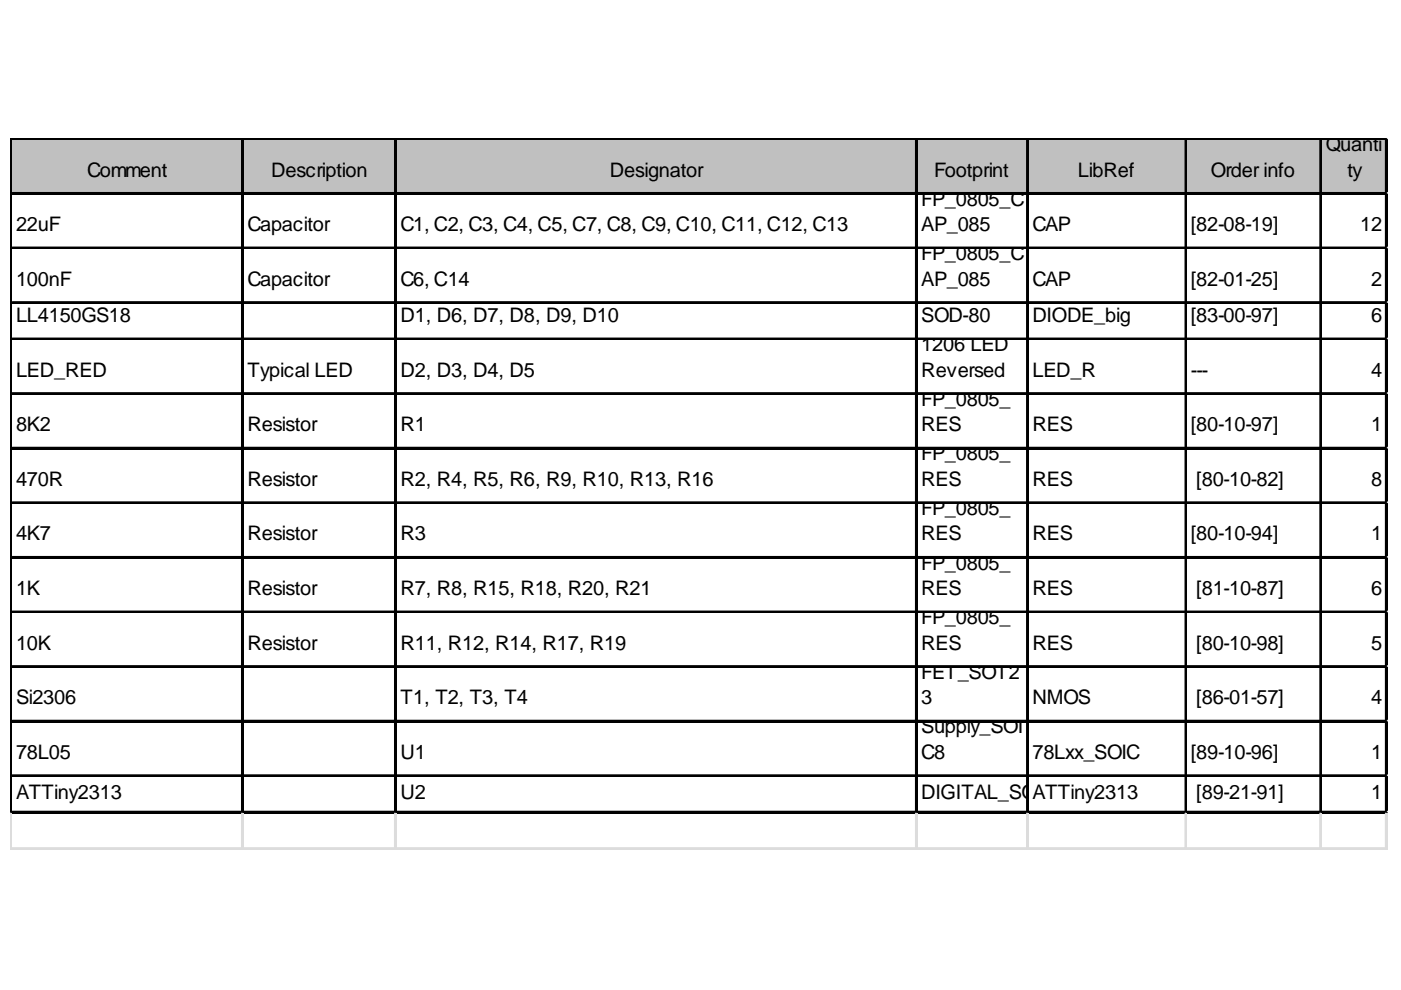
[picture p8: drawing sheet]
<svg xmlns="http://www.w3.org/2000/svg" width="297mm" height="210mm" viewBox="0 0 297 210" stroke-linecap="round" stroke-linejoin="round" font-family="sans-serif">
<defs><g id="words">
<g font-size="4.2">
<text x="281.1" y="32">Quanti</text>
<text x="18.5" y="37.4">Comment</text>
<text x="57.5" y="37.4">Description</text>
<text x="129.3" y="37.4">Designator</text>
<text x="198" y="37.4">Footprint</text>
<text x="228.5" y="37.4">LibRef</text>
<text x="256.7" y="37.4">Order info</text>
<text x="285.7" y="37.4">ty</text>
<text x="195.3" y="43.6">FP_0805_C</text>
<text x="3.4" y="49">22uF</text>
<text x="52.4" y="49">Capacitor</text>
<text x="84.9" y="49">C1, C2, C3, C4, C5, C7, C8, C9, C10, C11, C12, C13</text>
<text x="195.3" y="49">AP_085</text>
<text x="218.9" y="49">CAP</text>
<text x="252.5" y="49">[82-08-19]</text>
<text x="288.4" y="49">12</text>
<text x="195.3" y="55.2">FP_0805_C</text>
<text x="3.4" y="60.6">100nF</text>
<text x="52.4" y="60.6">Capacitor</text>
<text x="84.9" y="60.6">C6, C14</text>
<text x="195.3" y="60.6">AP_085</text>
<text x="218.9" y="60.6">CAP</text>
<text x="252.5" y="60.6">[82-01-25]</text>
<text x="290.7" y="60.6">2</text>
<text x="3.4" y="68.3">LL4150GS18</text>
<text x="84.9" y="68.3">D1, D6, D7, D8, D9, D10</text>
<text x="195.3" y="68.3">SOD-80</text>
<text x="218.9" y="68.3">DIODE_big</text>
<text x="252.5" y="68.3">[83-00-97]</text>
<text x="290.7" y="68.3">6</text>
<text x="195.3" y="74.5">1206 LED</text>
<text x="3.4" y="79.9">LED_RED</text>
<text x="52.4" y="79.9">Typical LED</text>
<text x="84.9" y="79.9">D2, D3, D4, D5</text>
<text x="195.3" y="79.9">Reversed</text>
<text x="218.9" y="79.9">LED_R</text>
<text x="252.5" y="79.9">---</text>
<text x="290.7" y="79.9">4</text>
<text x="195.3" y="86">FP_0805_</text>
<text x="3.4" y="91.4">8K2</text>
<text x="52.4" y="91.4">Resistor</text>
<text x="84.9" y="91.4">R1</text>
<text x="195.3" y="91.4">RES</text>
<text x="218.9" y="91.4">RES</text>
<text x="252.5" y="91.4">[80-10-97]</text>
<text x="290.7" y="91.4">1</text>
<text x="195.3" y="97.6">FP_0805_</text>
<text x="3.4" y="103">470R</text>
<text x="52.4" y="103">Resistor</text>
<text x="84.9" y="103">R2, R4, R5, R6, R9, R10, R13, R16</text>
<text x="195.3" y="103">RES</text>
<text x="218.9" y="103">RES</text>
<text x="253.6" y="103">[80-10-82]</text>
<text x="290.7" y="103">8</text>
<text x="195.3" y="109.2">FP_0805_</text>
<text x="3.4" y="114.6">4K7</text>
<text x="52.4" y="114.6">Resistor</text>
<text x="84.9" y="114.6">R3</text>
<text x="195.3" y="114.6">RES</text>
<text x="218.9" y="114.6">RES</text>
<text x="252.5" y="114.6">[80-10-94]</text>
<text x="290.7" y="114.6">1</text>
<text x="195.3" y="120.8">FP_0805_</text>
<text x="3.4" y="126.2">1K</text>
<text x="52.4" y="126.2">Resistor</text>
<text x="84.9" y="126.2">R7, R8, R15, R18, R20, R21</text>
<text x="195.3" y="126.2">RES</text>
<text x="218.9" y="126.2">RES</text>
<text x="253.6" y="126.2">[81-10-87]</text>
<text x="290.7" y="126.2">6</text>
<text x="3.4" y="137.7">10K</text>
<text x="52.4" y="137.7">Resistor</text>
<text x="84.9" y="137.7">R11, R12, R14, R17, R19</text>
<text x="195.3" y="132.3">FP_0805_</text>
<text x="195.3" y="137.7">RES</text>
<text x="218.9" y="137.7">RES</text>
<text x="253.6" y="137.7">[80-10-98]</text>
<text x="290.7" y="137.7">5</text>
<text x="195.3" y="143.9">FET_SOT2</text>
<text x="3.4" y="149.3">Si2306</text>
<text x="84.9" y="149.3">T1, T2, T3, T4</text>
<text x="195.3" y="149.3">3</text>
<text x="218.9" y="149.3">NMOS</text>
<text x="253.6" y="149.3">[86-01-57]</text>
<text x="290.7" y="149.3">4</text>
<text x="195.3" y="155.5">Supply_SOI</text>
<text x="3.4" y="160.9">78L05</text>
<text x="84.9" y="160.9">U1</text>
<text x="195.3" y="160.9">C8</text>
<text x="218.9" y="160.9">78Lxx_SOIC</text>
<text x="252.5" y="160.9">[89-10-96]</text>
<text x="290.7" y="160.9">1</text>
<text x="3.4" y="169.4">ATTiny2313</text>
<text x="84.9" y="169.4">U2</text>
<text x="195.3" y="169.4">DIGITAL_SOATTiny</text>
<text x="219.6" y="169.4">IC20W2313</text>
<text x="253.6" y="169.4">[89-21-91]</text>
<text x="290.7" y="169.4">1</text>
</g>
</g></defs>
<path d="M2.6 29.7h291.6v11.6h-291.6z" fill="#c0c0c0"/>
<g fill="none" stroke="#000" stroke-width=".39">
<path d="M2.2 29.3v143.2M2.4 29.3v143.2M2.6 29.3h291.6M2.6 29.5h291.6M51.3 29.7v142.8M51.5 29.7v142.8M83.7 29.7v142.8M83.9 29.7v142.8M194.2 29.7v142.8M194.4 29.7v142.8M217.7 29.7v142.8M217.9 29.7v142.8"/>
<path d="M251.3 29.7v142.8M251.5 29.7v142.8M279.9 29.7v142.8M280.1 29.7v142.8M293.8 29.7v142.8M294 29.7v142.8M2.6 40.9h291.6M2.6 41.1h291.6M2.6 52.5h291.6M2.6 52.7h291.6M2.6 64h291.6M2.6 64.2h291.6"/>
<path d="M2.6 71.8h291.6M2.6 72h291.6M2.6 83.3h291.6M2.6 83.5h291.6M2.6 94.9h291.6M2.6 95.1h291.6M2.6 106.5h291.6M2.6 106.7h291.6M2.6 118.1h291.6M2.6 118.3h291.6M2.6 129.6h291.6M2.6 129.8h291.6"/>
<path d="M2.6 141.2h291.6M2.6 141.4h291.6M2.6 152.8h291.6M2.6 153h291.6M2.6 164.4h291.6M2.6 164.6h291.6M2.6 172.1h291.6M2.6 172.3h291.6"/>
</g>
<g fill="none" stroke="#dadcdd" stroke-width=".39">
<path d="M294.2 29.3h.1M2.2 172.5v7.7M2.4 172.5v7.7M51.3 172.5v7.7M51.5 172.5v7.7M83.7 172.5v7.7M83.9 172.5v7.7M194.2 172.5v7.7M194.4 172.5v7.7M217.7 172.5v7.7M217.9 172.5v7.7M251.3 172.5v7.7"/>
<path d="M251.5 172.5v7.7M279.9 172.5v7.7M280.1 172.5v7.7M293.8 172.5v7.7M294 172.5v7.7"/>
</g>
<path d="M294.2 29.3l.1 .4z" fill="#dadcdd"/>
<path d="M294.2 40.9h.1" fill="none" stroke="#dadcdd" stroke-width=".39"/>
<path d="M294.2 40.9l.1 .4z" fill="#dadcdd"/>
<path d="M294.2 52.5h.1" fill="none" stroke="#dadcdd" stroke-width=".39"/>
<path d="M294.2 52.5l.1 .4z" fill="#dadcdd"/>
<path d="M294.2 64h.1" fill="none" stroke="#dadcdd" stroke-width=".39"/>
<path d="M294.2 64l.1 .4z" fill="#dadcdd"/>
<path d="M294.2 71.8h.1" fill="none" stroke="#dadcdd" stroke-width=".39"/>
<path d="M294.2 71.8l.1 .3z" fill="#dadcdd"/>
<path d="M294.2 83.3h.1" fill="none" stroke="#dadcdd" stroke-width=".39"/>
<path d="M294.2 83.3l.1 .4z" fill="#dadcdd"/>
<path d="M294.2 94.9h.1" fill="none" stroke="#dadcdd" stroke-width=".39"/>
<path d="M294.2 94.9l.1 .4z" fill="#dadcdd"/>
<path d="M294.2 106.5h.1" fill="none" stroke="#dadcdd" stroke-width=".39"/>
<path d="M294.2 106.5l.1 .4z" fill="#dadcdd"/>
<path d="M294.2 118.1h.1" fill="none" stroke="#dadcdd" stroke-width=".39"/>
<path d="M294.2 118.1l.1 .4z" fill="#dadcdd"/>
<path d="M294.2 129.6h.1" fill="none" stroke="#dadcdd" stroke-width=".39"/>
<path d="M294.2 129.6l.1 .4z" fill="#dadcdd"/>
<path d="M294.2 141.2h.1" fill="none" stroke="#dadcdd" stroke-width=".39"/>
<path d="M294.2 141.2l.1 .4z" fill="#dadcdd"/>
<path d="M294.2 152.8h.1" fill="none" stroke="#dadcdd" stroke-width=".39"/>
<path d="M294.2 152.8l.1 .4z" fill="#dadcdd"/>
<path d="M294.2 164.4h.1" fill="none" stroke="#dadcdd" stroke-width=".39"/>
<path d="M294.2 164.4l.1 .4z" fill="#dadcdd"/>
<path d="M294.2 172.1h.1" fill="none" stroke="#dadcdd" stroke-width=".39"/>
<path d="M294.2 172.1l.1 .4z" fill="#dadcdd"/>
<path d="M2.2 179.8h292.1" fill="none" stroke="#dadcdd" stroke-width=".39"/>
<path d="M2.2 180h292.1" fill="none" stroke="#dadcdd" stroke-width=".35"/>
<use href="#words"/>
</svg>
